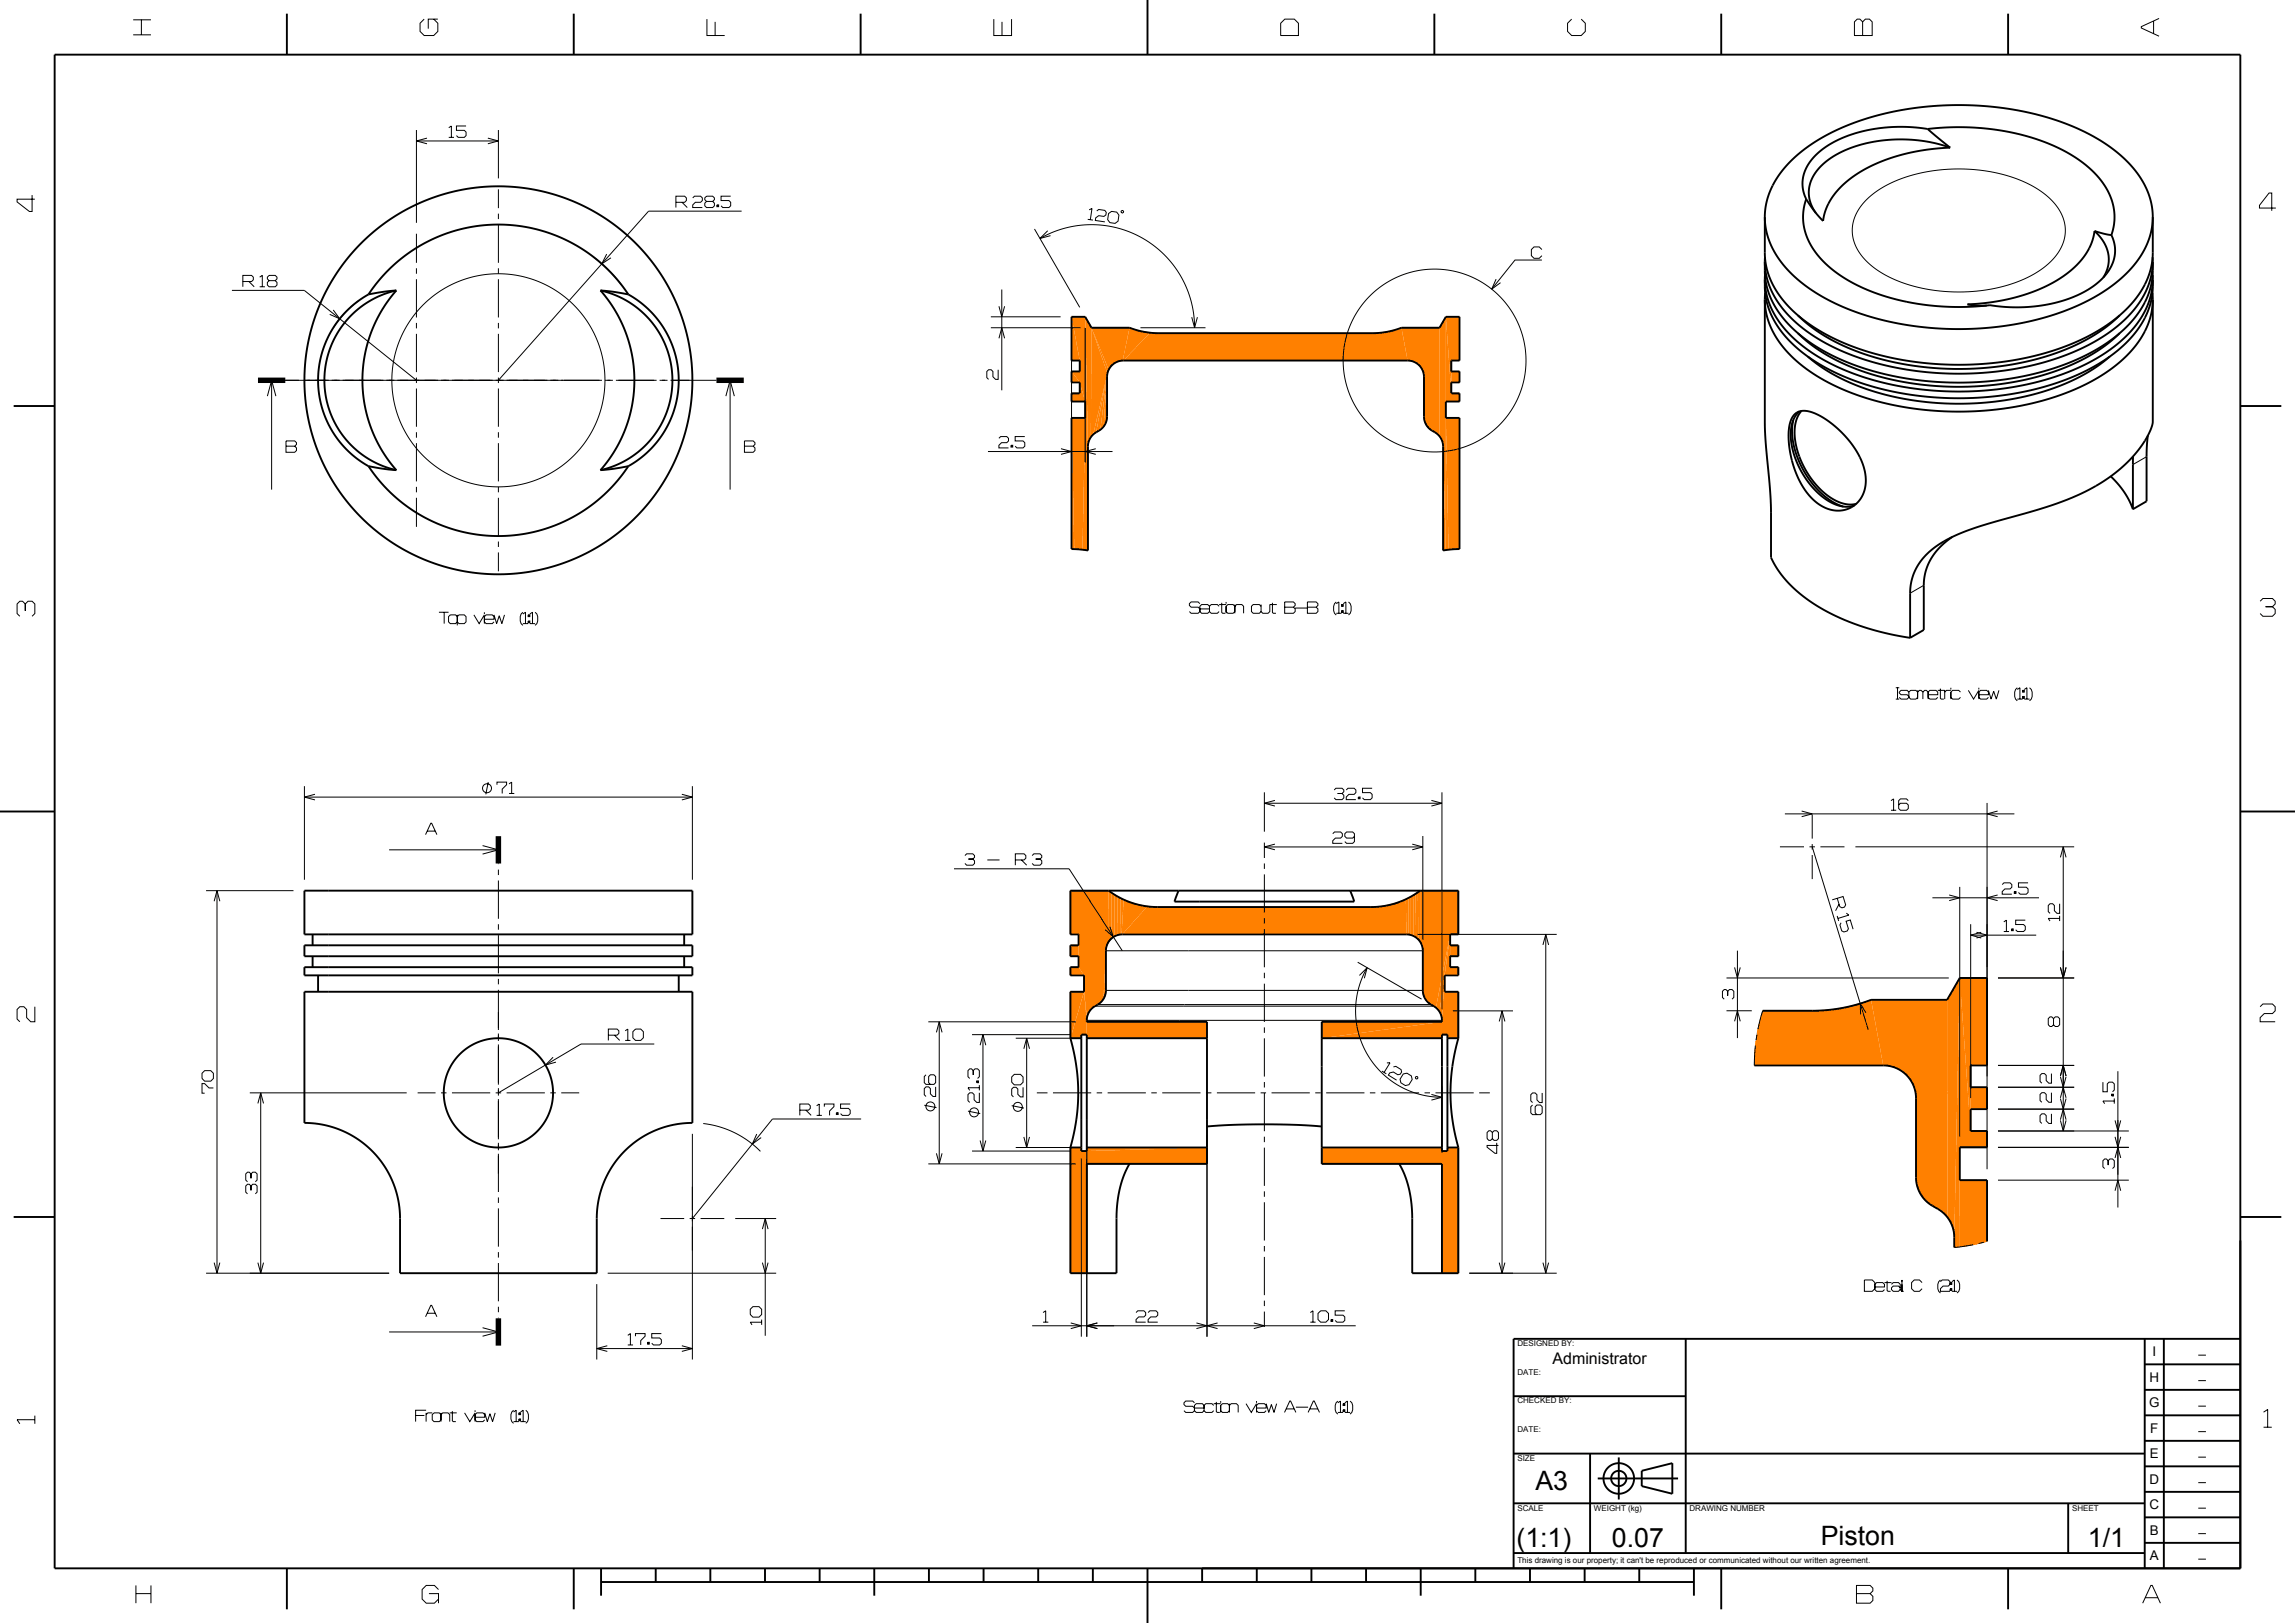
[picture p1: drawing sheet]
<svg xmlns="http://www.w3.org/2000/svg" width="420mm" height="297mm" viewBox="0 0 420 297" stroke-linecap="round" stroke-linejoin="round" font-family="sans-serif">
<defs><g id="words">
<g font-size="4.9">
<text x="281" y="272.7">A3</text>
<text x="277.5" y="283.2">(1:1)</text>
<text x="295" y="283.2">0.07</text>
<text x="333.2" y="282.7">Piston</text>
<text x="382.1" y="283.2">1/1</text>
</g>
<text font-size="2.9" x="284.1" y="249.6">Administrator</text>
<g font-size="2.4">
<text x="393.9" y="248.2">I</text>
<text x="393.3" y="257.5">G</text>
<text x="393.4" y="252.8">H</text>
<text x="393.5" y="262.2">F</text>
<text x="393.4" y="266.8">E</text>
<text x="393.4" y="271.5">D</text>
<text x="393.4" y="276.2">C</text>
<text x="393.4" y="280.8">B</text>
<text x="393.4" y="285.5">A</text>
</g>
<g font-size="1.5">
<text x="277.7" y="246.3">DESIGNED BY:</text>
<text x="277.7" y="251.6">DATE:</text>
<text x="277.7" y="256.8">CHECKED BY:</text>
<text x="277.7" y="262.1">DATE:</text>
<text x="277.7" y="267.3">SIZE</text>
<text x="277.7" y="276.4">SCALE</text>
<text x="291.7" y="276.4">WEIGHT (kg)</text>
<text x="309.2" y="276.4">DRAWING NUMBER</text>
<text x="379.2" y="276.4">SHEET</text>
<text x="277.7" y="286.1">This drawing is our property; it can't be reproduced or communicated without our written agreement.</text>
</g>
</g></defs>
<path d="M241.9 210h22v.6h1v-.6h2v23h-3v-20h-22z" fill="none" stroke="#ff8000" stroke-width=".18"/>
<g fill="#ff8000">
<path d="M263.9 210.6h1v-.6h2v23h-3z" fill-rule="evenodd"/>
<path d="M241.9 210h22v3h-22z" fill-rule="evenodd"/>
</g>
<path d="M195.9 163h7a15 15 0 0 0 9 3h39a15 15 0 0 0 9-3h7v8h-1.5v2h1.5v2h-1.5v2h1.5v1.5h-2.5v3h2.5v8.5h-2v-.7h-1v.7h-22v-3h22a3 3 0 0 0-1.5-2.9l-.5-.3a3 3 0 0 1-1.5-2.6v-7.2a3 3 0 0 0-3-3h-52a3 3 0 0 0-3 3v7.2a2.99 2.99 0 0 1-1.5 2.6l-.5 .3a3 3 0 0 0-1.5 2.9h22v3h-22v-.7h-1v.7h-2v-8.5h2.5v-3h-2.5v-1.5h1.5v-2h-1.5v-2h1.5v-2h-1.5z" fill="none" stroke="#ff8000" stroke-width=".18"/>
<g fill="#ff8000">
<path d="M198.4 181.5l.5 5.2v2.6h-1v.7h-2z" fill-rule="evenodd"/>
<path d="M198.9 187h22v3h-22z" fill-rule="evenodd"/>
<path d="M202.4 173.9v7.5l-.2 1z" fill-rule="evenodd"/>
<path d="M264.4 178.5v3h2.5v8.5h-2v-.7h-1v-2.7z" fill-rule="evenodd"/>
<path d="M265.4 171v6h1.5v1.5h-2.5z" fill-rule="evenodd"/>
<path d="M265.4 173h1.5v2h-1.5z" fill-rule="evenodd"/>
<path d="M259.9 163h7v8h-1.5l-2.6 13.4-.9-.6a3 3 0 0 1-1.5-2.6v-7.5l-.2-.8-.3-.6z" fill-rule="evenodd"/>
<path d="M265.4 171l-1 7.5-.5 8.1-.5-1.5z" fill-rule="evenodd"/>
<path d="M265.4 171l-2 14.1-.6-.7z" fill-rule="evenodd"/>
<path d="M259.5 163.3l.4-.3v9.3l-.3-.4z" fill-rule="evenodd"/>
<path d="M259.1 163.6l.4-.3 .1 8.6-.4-.3z" fill-rule="evenodd"/>
<path d="M258.6 163.8l.5-.2 .1 8-.5-.3z" fill-rule="evenodd"/>
<path d="M258.2 164.1l.4-.3 .1 7.5-.5-.2z" fill-rule="evenodd"/>
<path d="M257.7 164.3l.5-.2v7l-.4-.1z" fill-rule="evenodd"/>
<path d="M257.3 164.6l.4-.3 .1 6.7h-.4z" fill-rule="evenodd"/>
<path d="M210 165.9l1.9 .1h39a15 15 0 0 0 6.4-1.4l.1 6.4h-52z" fill-rule="evenodd"/>
<path d="M205.6 164.6l1.9 .7 2.5 .6-4.6 5.1h-.1z" fill-rule="evenodd"/>
<path d="M205.1 164.3l.5 .3-.3 6.4h-.3z" fill-rule="evenodd"/>
<path d="M204.5 164l.6 .3-.1 6.7-.4 .1z" fill-rule="evenodd"/>
<path d="M204 163.7l.5 .3 .1 7.1-.6 .2z" fill-rule="evenodd"/>
<path d="M203.4 163.4l.6 .3v7.6l-.6 .4z" fill-rule="evenodd"/>
<path d="M202.9 163l.5 .4v8.3l-.4 .5z" fill-rule="evenodd"/>
<path d="M195.9 163h7l.1 9.2-.4 .7-.2 .8-.5 9.1-.6 .8-.9 .5a3 3 0 0 0-1.5 2.1l-.5-4.7v-3l-1-1.5v-6h-1.5z" fill-rule="evenodd"/>
<path d="M202.4 173.9l-.2 8.5-.3 .4z" fill-rule="evenodd"/>
<path d="M198.4 181.5l.5 5.2z" fill-rule="evenodd"/>
<path d="M241.9 190l22-3v-.3v3.3z" fill-rule="evenodd"/>
<path d="M195.9 173h1.5v2h-1.5z" fill-rule="evenodd"/>
<path d="M195.9 177h1.5l1 1.5h-2.5z" fill-rule="evenodd"/>
<path d="M241.9 187h22l-22 3z" fill-rule="evenodd"/>
<path d="M195.9 181.5h2.5l-2.5 8.5z" fill-rule="evenodd"/>
</g>
<path d="M195.9 210h2v.6h1v-.6h22v3h-22v20h-3z" fill="none" stroke="#ff8000" stroke-width=".18"/>
<g fill="#ff8000">
<path d="M195.9 210h2v.6l23-.6v3h-22v20h-3z" fill-rule="evenodd"/>
<path d="M198.9 210h22l-22 .6z" fill-rule="evenodd"/>
</g>
<path d="M196.1 58h2.5l1.2 2h6.9a15.1 15.1 0 0 0 5.4 1h39a15 15 0 0 0 5.4-1h6.9l1.2-2h2.5v8h-1.5v2h1.5v2h-1.5v2h1.5v1.5h-2.5v3h2.5v24l-3 .2v-19a3 3 0 0 0-1.5-2.6l-.5-.3a3 3 0 0 1-1.5-2.6v-7.2a3 3 0 0 0-3-3h-52a3 3 0 0 0-3 3v7.2a3 3 0 0 1-1.5 2.6l-.5 .3a3 3 0 0 0-1.5 2.6v19l-3-.2v-24h2.5v-3h-2.5v-1.5h1.5v-2h-1.5v-2h1.5v-2h-1.5z" fill="none" stroke="#ff8000" stroke-width=".18"/>
<g fill="#ff8000">
<path d="M264.6 58h2.5v8h-1.5v6z" fill-rule="evenodd"/>
<path d="M265.6 68h1.5v2h-1.5z" fill-rule="evenodd"/>
<path d="M264.6 58l1 14h1.5v1.5h-2.5v27.2z" fill-rule="evenodd"/>
<path d="M264.6 58v42.7l-.5-19.2-.2-.8-.4-.8-.1-19.9z" fill-rule="evenodd"/>
<path d="M256.5 60h6.9l.1 19.9-.6-.6-.8-.5a3 3 0 0 1-1.5-2.4v-7.4a3 3 0 0 0-3-3z" fill-rule="evenodd"/>
<path d="M210.4 60.9l40.7 .1a15 15 0 0 0 5.4-1l1.1 6h-52z" fill-rule="evenodd"/>
<path d="M206.7 60l1.6 .5 2.1 .4-4.8 5.1h-.1z" fill-rule="evenodd"/>
<path d="M199.8 60h6.9l-1.2 6a3 3 0 0 0-2.6 1.7z" fill-rule="evenodd"/>
<path d="M202.6 68.8v7.6l-.2 1z" fill-rule="evenodd"/>
<path d="M202.6 68.7l-.2 8.7-.4 .7z" fill-rule="evenodd"/>
<path d="M202.6 68.6l-.6 9.5-.6 .5z" fill-rule="evenodd"/>
<path d="M202.6 68.4l-1.2 10.2-.8 .5z" fill-rule="evenodd"/>
<path d="M202.7 68.3l-2.1 10.8-.5 .4z" fill-rule="evenodd"/>
<path d="M199.8 60l2.9 8.3-2.6 11.2-.5 .5z" fill-rule="evenodd"/>
<path d="M199.8 60l3.1 7.7-.2 .6z" fill-rule="evenodd"/>
<path d="M198.6 58l1.2 2-.2 20-.3 .7-.2 .8z" fill-rule="evenodd"/>
<path d="M198.6 58l.5 23.7v19l-1-.1 .5-24.1z" fill-rule="evenodd"/>
<path d="M196.1 76.5h2.5l-.5 24.1-1.5-.1z" fill-rule="evenodd"/>
<path d="M196.1 58h2.5v15.5l-1-3.5-1.5-2h1.5v-2z" fill-rule="evenodd"/>
<path d="M264.6 76.5h2.5v24l-2 .1z" fill-rule="evenodd"/>
<path d="M197.6 70l1 3.5h-2.5v-1.5h1.5z" fill-rule="evenodd"/>
<path d="M260.6 69v7.4z" fill-rule="evenodd"/>
<path d="M264.1 81.7l.5 19h-.5z" fill-rule="evenodd"/>
<path d="M264.6 76.5l.5 24.1-.5 .1z" fill-rule="evenodd"/>
<path d="M196.1 58l1.5 8h-1.5z" fill-rule="evenodd"/>
<path d="M196.1 68l1.5 2h-1.5z" fill-rule="evenodd"/>
<path d="M196.1 76.5l.5 24h-.5z" fill-rule="evenodd"/>
<path d="M198.6 58l.5 23.7z" fill-rule="evenodd"/>
</g>
<path d="M322.6 185h9a30 30 0 0 0 10.8-2h13.9l2.3-4h5v16h-3v4h3v4h-3v4h3v3h-5v6h5v11.2l-2.9 .7-3.1 .4v-1.9a6 6 0 0 0-3-5.2l-1-.5a6 6 0 0 1-3-5.2v-14.5a6 6 0 0 0-6-6h-23.5a33.3 33.3 0 0 1 1.5-10z" fill="none" stroke="#ff8000" stroke-width=".18"/>
<g fill="#ff8000">
<path d="M358.6 179h5v16h-3v12z" fill-rule="evenodd"/>
<path d="M360.6 199h3v4h-3z" fill-rule="evenodd"/>
<path d="M358.6 179l2 28h3v3h-5l.1 18.2-1.1 .1z" fill-rule="evenodd"/>
<path d="M358.6 179l-1 47.4a6 6 0 0 0-1.2-3.7l-.1-39.7z" fill-rule="evenodd"/>
<path d="M342.4 183h13.9l.1 39.7-1.2-1.1-1.6-.9a6 6 0 0 1-2.9-4.9l-.1-14.8a6 6 0 0 0-6-6z" fill-rule="evenodd"/>
<path d="M322.6 185h9a30 30 0 0 0 10.8-2l2.2 12h-23.5a33.3 33.3 0 0 1 1.5-10z" fill-rule="evenodd"/>
<path d="M358.6 216h5v11.2l-1.9 .5-3 .5z" fill-rule="evenodd"/>
<path d="M350.6 201l.1 14.8z" fill-rule="evenodd"/>
</g>
<g fill="none" stroke="#000" stroke-width=".18">
<path d="M24.4 6.4h3.2M24.4 3.6h3.2M25.9 3.6v2.8M77.6 3.5l-.7 .8v1.5l.7 .7h1.8l.7-.7v-1.5l-.7-.8M80.1 3.5h-1.7v1.7M129.4 3.5v3h3.2M130.9 4v2.5M181.9 3.5v3h3.2v-3M183.4 4v2.5M234.4 4.3l.7-.8h1.8l.7 .8v2.2h-3.2zM287.6 3.5l-.7 .8v1.5l.7 .7h1.8l.7-.7v-1.5l-.7-.8M340.9 4l.5-.5h.7l.5 .5v2.5h-3.2v-2.5l.5-.5h.5l.5 .5v2.5"/>
<path d="M394.1 3.9v2.2M395.1 3.4l-3.2 1.5v.2l3.2 1.5M5.9 35.7v3h-.5l-2.3-1.8v-.5h3.3M76.2 23.8v17M76.2 25.8h15M78.1 25.3l-1.9 .5 1.9 .5M82.1 23.4l.5-.3v2M82.1 25.1h1M85.3 23.1h-1.8v.8h1.5l.3 .3v.6l-.3 .3h-1.1l-.4-.3M89.3 25.3l1.9 .5-1.9 .5M91.2 23.8v8.8M91.2 34.6v3.5"/>
<path d="M91.2 39.1v1M123.7 37h1.6l.3-.3v-.5l-.3-.3h-1.6v2.1M124.8 37l1 1M126.8 36.2l.3-.3h1.1l.3 .3v.5l-.3 .3h-.9l-.5 .5v.5h1.7M129 36.2l.3-.3h1.1l.3 .3v.3l-.3 .4h-1.1l-.3-.4zM129.3 36.9l-.3 .3v.5l.3 .3h1.1l.3-.3v-.5l-.3-.3M131.2 37.5h.3v.3h-.3zM131.3 37.5v.3M133.7 35.9h-1.7v.8h1.4l.3 .3v.7l-.3 .3h-1.1l-.3-.3M135.7 38.6h-17l-27.5 31M199.3 38.4l.5-.3-.3 2.1M200.7 38.6l.4-.3 1.1 .2 .3 .4-.1 .4-.4 .3-.9-.1-.6 .4v.4l1.7 .3"/>
<path d="M202.9 39.1l.5-.4 1 .1 .4 .6-.2 1.1-.5 .4-1-.2-.4-.5zM205.2 38.6l.3-.1 .1 .4-.3 .1zM341.5 36.6l1.9-1.5 2.4-1.5 3.1-1.2 2.7-.8 2.9-.4 3.2-.3 3.5 .1 3.1 .4 2.8 .7 3 1 2.6 1.4 2.2 1.6 1.6 1.8 1 1.7 .4 1.8v2l-.4 1.3-.6 1.2-.9 1.2-1 1-2.6 1.9-3.5 1.7-4 1.1-3.9 .5-4.2 .1-4.4-.5-4.1-1.1-3.4-1.5-2.5-1.8-1.1-1-1-1.3-.7-1.2-.4-1.3-.2-1v-1.4l.3-1.2 .5-1.2 .7-1.1zM416.5 38.1h-3v-.5l1.8-2.3h.4v3.3M42.4 53.1h13.3l20.5 16.5M44.4 51.5h1.6l.4-.3v-.5l-.4-.3h-1.6v2.1M45.6 51.5l.9 1M47.5 50.7l.5-.3v2.1M47.5 52.5h1M49.2 50.4h1.2l.3 .3v.3l-.3 .4h-1.2l-.3-.4v-.3zM49.2 51.4l-.3 .3v.5l.3 .3h1.2l.3-.3v-.5l-.3-.3M61 56.7l1.2 1.6-1.9-.8"/>
<path d="M65.7 55l-2.6 2.3-2.1 2.7M76.2 42.8v5.3M76.2 49.1v1M76.2 51.1v7M76.2 59.1v1M91.2 41.1v7M91.2 49.1v1M91.2 51.1v7M91.2 59.1v1M108.6 47l2.9 2.6 2.3 2.6M111 46.5l-.9 1.8 1.7-1.1M181.3 60h16.5"/>
<path d="M181.3 58h12.8M182.8 56l.5 2 .6-2M183.3 53v18.4M189.3 41.9l8.3 14.3M190.3 43.6l2.3-1.1 2.3-.8 2.5-.4 2.5-.2 2.5 .2 2.2 .4 2.4 .8 2.2 1.1 1.9 1.3 1.9 1.6 1.6 1.9 1.4 2 1.1 2.3 .9 2.3 .5 2.5 .1 2.5M191.7 42.2l-1.4 1.4 2-.5M196.1 60v24.6M198.6 60v24.6M199.1 40.1l.9 .2M208.7 60h11.9M218.1 58l.5 2 .5-2M273.8 51.1l-.8 1.8 1.6-1.2"/>
<path d="M282.2 45.7l-.5-.5h-1l-.4 .5v1.1l.4 .5h1l.5-.5M282.2 47.6h-4.9l-4.3 5.3M48.9 72.5l.8-2.9 .8 2.9M49.4 69.6h60.8M49.7 69.6v20M76.2 61.1v7M76.2 69.1v1M76.2 71.1v7M76.2 79.1v1M91.2 61.1v7M91.2 69.1v1M91.2 71.1v7"/>
<path d="M91.2 79.1v1M110.7 69.6h1.5M112.7 69.6h7.5M120.7 69.6h1.5M122.7 69.6h8.4M132.8 72.5l.8-2.9 .8 2.9M133.6 69.6v20M182.7 67.7v1.7h-.5l-.5-.5v-.9l-.3-.3h-.5l-.3 .3v1.1l.3 .3M182.8 61.9l.5-1.9 .6 1.9M187.5 79.9h-1.7v.8h1.4l.3 .3v.7l-.3 .3h-1.1l-.3-.3M52.3 81.6h1.6l.4-.3v-.3l-.4-.3h-1.6v2.1h1.6l.4-.4v-.4l-.4-.4M76.2 81.1v7"/>
<path d="M76.2 89.1v1M76.2 91.1v5.3M91.2 81.1v7M91.2 89.1v1M91.2 91.1v7M91.2 99.1v1M136.2 81.6h1.6l.4-.3v-.3l-.4-.3h-1.6v2.1h1.6l.4-.4v-.4l-.4-.4M180.8 82.6h22.8M182.8 80.2l.3-.3h1.1l.4 .3v.5l-.4 .3h-.9l-.5 .5v.5h1.8M185 81.5h.3v.3h-.3zM185.2 81.5v.3M194.2 82.1l1.9 .5-1.9 .5"/>
<path d="M200.5 82.1l-1.9 .5 1.9 .5M392.8 83.6l-2.5 1.4M3.6 112.8l-.5-.5v-1.8l.5-.5h.5l.5 .5v1.3v-1.3l.5-.5h.8l.5 .5v1.8l-.5 .5M80.3 112h1.8M81.3 112v2.1M82.4 112.5h1l.3 .3v1l-.3 .3h-1l-.3-.3v-1zM83.7 112.8l.3-.3h1l.3 .3v1l-.3 .3h-1l-.3-.3M83.7 112.5v1.9M86.7 112.5l1 1.6 .9-1.6M88.6 113.3h1.8v-.5l-.3-.3h-1.1l-.4 .3v1l.4 .3h1.1l.3-.3M88.6 112v.4M88.6 112.8v1.3"/>
<path d="M90.4 112.5l.5 1.6 .5-1.4 .4 1.4 .5-1.6M91.2 101.1v3.4M95.7 112a1.63 1.63 0 0 0 0 2.4M95.7 112.4l.5-.4v2.1M95.7 114.1h.9M96.6 113.6h.4v.4h-.4zM96.6 112.5h.4v.3h-.4zM96.8 112.5v.3M96.8 113.6v.4M97 114.1h.9M97 112.4l.4-.4v2.1M97.9 112a1.63 1.63 0 0 1 0 2.4"/>
<path d="M219.6 110.5l-.3-.3h-1.3l-.3 .3v.3l.3 .3h1.3l.3 .3v.5l-.3 .3h-1.3l-.3-.3M219.6 111.4h1.7v-.5l-.3-.3h-1.1l-.3 .3v1l.3 .3h1.1l.3-.3M223.1 110.9l-.3-.3h-1.1l-.4 .3v1l.4 .3h1.1l.3-.3M223.1 110.6h1.3M223.6 110.3v1.8l.1 .1h.5M224.4 110.9l.3-.3h1l.3 .3v1l-.3 .3h-1l-.3-.3zM224.4 110.2v.3M224.4 110.9v1.3M226 110.9l.3-.3h1l.3 .3v1.3M226 110.6v1.6M230.8 110.9l-.3-.3h-1.2l-.3 .3v1l.3 .3h1.2l.3-.3M230.8 110.6v1.3l.3 .3h1l.3-.3v-1.3h1.3"/>
<path d="M232.9 110.3v1.8l.1 .1h.5M235.1 111.1h1.6l.3-.3v-.3l-.3-.3h-1.6v2h1.6l.3-.3v-.5l-.3-.3M237 111.3h2.3M239.3 111.1h1.6l.3-.3v-.3l-.3-.3h-1.6v2h1.6l.3-.3v-.5l-.3-.3M244.5 110.2a1.62 1.62 0 0 0 0 2.4M244.5 110.5l.5-.3v2M244.5 112.2h1M245.5 111.7h.3v.4h-.3zM245.5 110.6h.3v.3h-.3zM245.7 110.6v.3M245.7 111.7v.4M245.8 112.2h1"/>
<path d="M245.8 110.5l.5-.3v2M246.8 110.2a1.62 1.62 0 0 1 0 2.4M352.1 107.1l-2.5 1.5M413.6 110l.5-.5h1.8l.5 .5v.5l-.5 .5h-1.3h1.3l.5 .5v.8l-.5 .5h-1.8l-.5-.5M346.9 125.9h.7M346.9 127.9h.7M347.3 125.9v2M349.3 126.7l-.3-.4h-1.1l-.3 .4 .3 .4h1.1l.3 .4-.3 .4h-1.1l-.3-.3M349.3 126.7l.4-.4h.9l.3 .4v.9l-.3 .3h-.9l-.4-.3zM350.9 126.7l.4-.4h.3l.3 .4v1.2M350.9 126.3v1.6M351.9 126.7l.3-.4h.3l.4 .4v1.2"/>
<path d="M352.9 127.1h1.7v-.4l-.3-.4h-1.1l-.3 .4v.9l.3 .3h1.1l.3-.3M354.6 126.3h1.3v1.6M355.1 126v1.8l.2 .1h.4M357 126.3h-.8l-.3 .4M357 125.9v.3M357 126.7v1.2M358.8 126.7l-.3-.4h-1.2l-.3 .4v.9l.3 .3h1.2l.3-.3M360.2 126.3l1 1.6 .9-1.6M362.1 127.1h1.8v-.4l-.3-.4h-1.1l-.4 .4v.9l.4 .3h1.1l.3-.3M362.1 125.9v.3M362.1 126.7v1.2M363.9 126.3l.5 1.6 .5-1.4 .4 1.4 .5-1.6"/>
<path d="M369.2 125.9a1.62 1.62 0 0 0 0 2.4M369.2 127.9h.9M369.2 126.2l.5-.3v2M370.1 127.5h.4v.3h-.4zM370.1 126.3h.4v.4h-.4zM370.3 126.3v.4M370.3 127.5v.3M370.5 127.9h.9M370.5 126.2l.4-.3v2M371.4 125.9a1.62 1.62 0 0 1 0 2.4M55.7 143.9v17.1M55.7 145.9h71"/>
<path d="M57.6 145.3l-1.9 .6 1.9 .5M71.2 155.5h20M77.9 152.7l.9-2h.2l1 2M78.2 152.1h1.4M88.3 154.7l2.9 .8-2.9 .8M89.4 143.1l-.5 2.3M90.9 143.6v-.5h1.8v.5l-.8 .8v.8M91.2 158v.1M91.2 159.1v1M93.2 143.4l.4-.3v2.1M93.2 145.2h.9M124.8 145.3l1.9 .6-1.9 .5"/>
<path d="M126.7 143.9v17.1M174.6 159h21.1l9.7 15M176.6 156.6l.3-.4h1.1l.3 .4v.3l-.3 .3h-.8h.8l.3 .3v.5l-.3 .3h-1.1l-.3-.3M180.7 157.4h2.2M185.8 157.4h1.6l.3-.4v-.4l-.3-.4h-1.6v2.1M186.9 157.4l1 .9M188.9 156.6l.3-.4h1.1l.4 .4v.3l-.4 .3h-.8h.8l.4 .3v.5l-.4 .3h-1.1l-.3-.3M231.4 145v7.2M231.4 154.2v2.8M231.4 158v1M231.4 155h29M231.4 147h32.5"/>
<path d="M233.3 154.5l-1.9 .5 1.9 .5M233.3 146.5l-1.9 .5 1.9 .5M243.9 152.6l.3-.4h1.1l.4 .4v.4l-.4 .4h-.9l-.5 .4v.5h1.8M244.2 144.6l.3-.4h1.1l.3 .4v.3l-.3 .3h-.8h.8l.3 .3v.5l-.3 .3h-1.1l-.3-.3M246.4 144.6l.3-.4h1.1l.3 .4v.4l-.3 .4h-.9l-.5 .4v.5h1.7M247.9 153l-.3 .4h-1.2l-.3-.4v-.4l.3-.4h1.2l.3 .4v1.4l-.3 .3h-1.2l-.3-.3M248.6 145.8h.3v.4h-.3zM248.7 145.8v.4M251.1 144.2h-1.7v.8h1.4l.3 .4v.6l-.3 .3h-1.1l-.3-.3M258.5 154.5l1.9 .5-1.9 .5M260.4 153v19M262 146.5l1.9 .5-1.9 .5"/>
<path d="M263.9 145v39.7M325.7 155h4.4M326.6 148.9h42M329.7 148.4l1.9 .5-1.9 .6M331.1 155h1M331.6 149.1v4.4M331.6 154.5v1M331.6 156.5v4.4M331.6 155l10.3 33.4M333.1 155h4.5M339.6 155h40M346.1 146.5l.4-.3v2.1"/>
<path d="M346.1 148.3h.9M349.2 146.5l-.3-.3h-1.1l-.3 .3v1.5l.3 .3h1.1l.3-.3v-.7l-.3-.3h-1.1l-.3 .3M363.6 146.9v67.1M365.6 148.4l-2 .5 2 .6M377.1 156.9l.5-1.9 .5 1.9M377.6 155v52M37.7 163h16M39.2 164.9l.5-1.9 .5 1.9M39.7 163v70M91.2 161.1v7M91.2 169.1v1M91.2 171.1v7"/>
<path d="M91.2 179.1v1M202.4 174h58M203.1 169.6l.7 1.9-1.5-1.4M203.8 171.5a3 3 0 0 0-1.2 1.5M231.4 160v7M231.4 168v1M231.4 170v7M231.4 178v1M248.5 176.1l11.7 6.7M248.8 178.5l1.4-1.4-.5 1.9M250.2 177.1l-.9 1.8-.6 1.9-.5 2.2-.1 2 .1 2 .4 2.2 .7 1.9 .9 1.7 1.2 1.9 1.4 1.5 1.7 1.5 1.6 1.1 1.8 .8 1.9 .7 2 .4 2.1 .1M259.4 171h25.5"/>
<path d="M282.4 172.9l.5-1.9 .5 1.9M282.9 171v62M316 179h40.6M317.4 177l.6 2 .5-2M318 174v16M336.2 167.6l.3 .9M336.2 164.4l.5 1.5 .4 .2 .5-.1 .2-.4-.5-1.5-2 .6M336.6 165.5l-.7 1.2M336.9 168.9l-.2 .4 .3 1 .4 .2 .7-.1 .2-.4-.5-1.4 .8-.3 .5 1.7M337.9 167.1l.4 .4-1.9 .6M353.6 164.3h19.6M356.7 163.8l1.9 .5-1.9 .5"/>
<path d="M358.6 162.3v45.7M360.6 169.1v31.9M360.6 171.1h12M361.7 170.6l1.9 .5-1.9 .5M362.6 170.6l-2 .5 2 .5M365.6 163.8l-2 .5 2 .5M365.6 179h14M366.4 161.9l.3-.3h1.2l.3 .3v.5l-.3 .3h-1l-.5 .5v.4h1.8M366.7 168.7l.5-.3v2.1M366.7 170.5h1M368.1 170h.3v.3h-.3zM368.3 170v.3"/>
<path d="M368.6 163.2h.3v.3h-.3zM368.8 163.2v.3M370.6 168.4h-1.7v.8h1.4l.3 .3v.6l-.3 .4h-1.1l-.3-.4M371.2 161.6h-1.8v.8h1.4l.4 .3v.6l-.4 .3h-1.1l-.3-.3M376.9 165.4v1.7h-.5l-.4-.4v-1l-.4-.3h-.4l-.4 .3v1.1l.4 .3M376.9 168.1h-2.1l.4 .4M376.9 167.6v.9M377.1 177l.5 2 .5-2M6.4 184.2v2.8h-.8l-.7-.8v-1.5l-.5-.5h-.8l-.5 .5v1.8l.5 .5M37 196.4l.5-.5h1.1l.5 .5v1l-.5 .4h-1.1l-.5-.4zM39.1 199.1h-.8l-.8-.8h-.5v1.7h.5M45.7 200h28.7"/>
<path d="M47.7 200v33M76.4 200h3.3M80.7 200h1M82.7 200h7M90.7 200h1M91.2 181.1v7.4M91.2 189.1v1.4M91.2 191.1v7.4M91.2 199.1v1.4M92.7 200h7M100.7 200h1M101.2 193.5l-1.4 1.4 1.9-.5"/>
<path d="M102.7 200h3.3M111.3 189.4h1.6l.4-.3v-.5l-.4-.3h-1.6v2.1M112.5 189.4l.9 1M114.4 188.6l.5-.3v2.1M114.4 190.4h1M115.8 188.8l.5-.5h1l.4 .5v1.1l-.4 .5h-1l-.5-.5zM119.7 191.1h-13.4l-15.1 8.9M169.5 196.7l-.4 .3v1.1l.4 .3h1.4l.3-.3v-1.1l-.3-.3h-.6l-.3 .3v1.1l.3 .3M169.9 187h27M171.2 198.9v1.7h-.5l-.4-.4v-1l-.3-.3h-.5l-.4 .3v1.1l.4 .3M171.4 188.9l.5-1.9 .5 1.9M171.9 187v26"/>
<path d="M177.5 197.4l-.4-.4v-1.1l.4-.3h.3l.3 .3v.8v-.8l.3-.3h.5l.3 .3v1.1l-.3 .4M177.9 189.3h18M178.7 197.8h.4v.3h-.4zM178.7 198h.4M179.2 200v1.7h-.5l-.4-.4v-1l-.4-.3h-.4l-.4 .3v1.1l.4 .3M179.2 199.1h-2.1l.4 .4M179.2 198.6v.9M179.4 191.3l.5-2 .5 2M179.9 189.3v21.3M185.1 197.1l.5-.5h1.1l.5 .5v.9l-.5 .5h-1.1l-.5-.5zM185.9 190h11M187.2 199v1.7h-.5l-.4-.4v-1l-.4-.3h-.4l-.4 .3v1.1l.4 .3"/>
<path d="M187.4 191.9l.5-1.9 .5 1.9M187.9 190v20M189.8 200h1.9M192.7 200h7M198.9 186.7h65M200.4 184.1h62M200.7 200h1M200.9 183.8h61M202.4 181.2h58M202.7 200h7M210.7 200h1M212.7 200h7"/>
<path d="M220.7 200h1M222.7 200h7M230.7 200h1M231.4 180v7M231.4 188v1M231.4 190v7M231.4 198v1M232.7 200h7M240.7 200h1M242.7 200h7M250.7 200h1M252.7 200h7"/>
<path d="M252.9 196l.8 .5M253.8 194.5h.6l-1.1 1.8M255 195.2l.4-.1 1 .6 .1 .5-.2 .4-.5 .1-.8-.5-.7 .1-.2 .4 1.5 1M256.8 196.5l.7-.1 .8 .5 .1 .6-.5 1-.7 .2-.8-.6-.2-.6zM259.1 197l.3 .1v.3h-.3zM260.7 200h1M262.7 200h7M263.9 198.8v12.2M265.9 185h11M270.7 200h1.9M274.4 186.9l.5-1.9 .5 1.9M274.9 185v48"/>
<path d="M315.5 182.8l-.3-.3v-1.1l.3-.3h.4l.3 .3v.8v-.8l.3-.3h.5l.3 .3v1.1l-.3 .3M316 185h4.6M317.4 186.9l.6-1.9 .5 1.9M321.3 191.3l-.2 3.7M321.5 189.3l-.1 1M322.6 185l-.9 3.4M341.5 185.3l-1.1-1.7 .1 2M365.6 195h14M365.6 199h14M375.2 186.1h.3l.3 .3v1.1l-.3 .3h-.3l-.4-.3v-1.1zM375.4 196.5v1.7h-.5l-.4-.5v-.9l-.4-.3h-.4l-.4 .3v1.1l.4 .3M375.4 200v1.7h-.5l-.4-.5v-.9l-.4-.3h-.4l-.4 .3v1.1l.4 .3"/>
<path d="M375.8 186.4l.3-.3h.5l.3 .3v1.1l-.3 .3h-.5l-.3-.3M377.1 196.9l.5-1.9 .5 1.9M377.1 197l.5 2 .5-2M384.8 198v1.8h.8v-1.5l.4-.3h.6l.3 .3v1.2l-.3 .3M387.6 196v25M413.6 184.2l.5-.5h1.8l.5 .5v.8l-.5 .5h-1.5l-.8 .7v.8h2.8M45.3 218.5l-.3-.3v-1.2l.3-.3h.3l.3 .3v.8v-.8l.4-.3h.4l.3 .3v1.2l-.3 .3M45.3 216.3l-.3-.4v-1.1l.3-.3h.3l.3 .3v.8v-.8l.4-.3h.4l.3 .3v1.1l-.3 .4M47.2 201.9l.5-1.9 .5 1.9M91.2 201.1v7.4M91.2 209.1v1.4M91.2 211.1v7"/>
<path d="M91.2 219.1v1M126.7 207.5v41.3M128.7 205.6l3 .6 2.8 1.1 2.6 1.6 2.1 1.8M138.5 207.5l-.8 1.9 1.6-1.2M146.4 203.2h1.6l.3-.4v-.5l-.3-.3h-1.6v2.1M147.5 203.2l.9 .9M149.5 202.3l.4-.3v2.1M149.5 204.1h.9M150.9 202.5v-.5h1.7v.5l-.8 .8v.8M153.1 203.6h.3v.4h-.3zM153.2 203.6v.4M155.6 202h-1.8v.8h1.5l.3 .4v.6l-.3 .3h-1.1l-.4-.3"/>
<path d="M157.6 204.8h-16.2l-14.7 18.2M169.1 202.2l2.3 .5M169.9 213h27M171.4 211.1l.5 1.9 .5-1.9M177.1 203.3l2.3 .5M177.9 210.6h18M179.4 208.7l.5 1.9 .5-1.9M185.1 202.3l2.3 .5M185.9 210h11M187.4 208.1l.5 1.9 .5-1.9M197.9 212v32.6M198.9 206.8v37.8"/>
<path d="M220.9 206.8v37.8M231.4 200v7M231.4 208v1M231.4 210v7M231.4 218v1M262 200.3l1.9 .5-1.9 .5M272.5 206.9h.3l.3 .3v1.2l-.3 .3h-.3l-.3-.3v-1.2zM273.1 207.2l.3-.3h.5l.3 .3v1.2l-.3 .3h-.5l-.3-.3M273.9 209.1v2h-.3l-1.4-1.2v-.3h2M280.5 202.2l-.4 .3v1.2l.4 .3h1.4l.3-.3v-1.2l-.3-.3h-.6l-.4 .3v1.2l.4 .3M282.2 200v1.8h-.5l-.4-.5v-1l-.4-.3h-.4l-.4 .3v1.1l.4 .4M365.6 203h14"/>
<path d="M365.6 207h24M365.6 210h24M365.6 216h24M375.4 203.8v1.8h-.5l-.4-.5v-1l-.4-.3h-.4l-.4 .3v1.2l.4 .3M377.1 200.9l.5-1.9 .5 1.9M377.1 201l.5 2 .5-2M377.1 204.9l.5-1.9 .5 1.9M377.1 205l.5 2 .5-2M385.2 213.8l-.4-.3v-1.1l.4-.3h.3l.3 .3v.8v-.8l.3-.3h.5l.3 .3v1.1l-.3 .3M386.5 200.2h.3v.4h-.3zM386.5 200.4h.3M386.9 201.5h-2.1l.4 .5"/>
<path d="M386.9 201v1M387.1 205l.5 2 .5-2M387.1 211.9l.5-1.9 .5 1.9M387.1 208l.5 2 .5-2M387.1 217.9l.5-1.9 .5 1.9M37.7 233h33.5M39.2 231.1l.5 1.9 .5-1.9M47.2 231.1l.5 1.9 .5-1.9M91.2 221.1v7M91.2 229.1v1M91.2 231.1v7M91.2 239.1v1"/>
<path d="M109.2 235v13.8M111.2 233h30.8M120.9 223h4.3M126.2 223h1M128.2 223h4.3M134.5 223h7.5M137.3 239.6l.5-.5h1.1l.5 .5v.9l-.5 .5h-1.1l-.5-.5zM139.5 231.1l.5 1.9 .6-1.9M139.5 224.9l.5-1.9 .6 1.9M140 223v21.4M231.4 220v7M231.4 228v1"/>
<path d="M231.4 230v7M231.4 238v1M241.7 239.9h.9l.5 .5v1.1l-.5 .4h-.9l-.5-.4v-1.1zM246.1 239.9h-1.8v.8h1.5l.3 .3v.6l-.3 .3h-1.1l-.4-.3M268.9 233h16M274.4 231.1l.5 1.9 .5-1.9M282.4 231.1l.5 1.9 .5-1.9M341.2 234.2h1.4l.5 .5v1.1l-.5 .5h-1.4zM343.1 235.5h1.8v-.5l-.3-.3h-1.2l-.3 .3v1l.3 .3h1.2l.3-.3M344.9 234.7h1.3M345.4 234.4v1.7l.1 .2h.5M346.2 235l.3-.3h.9l.4 .3v1l.3 .3v-1.3"/>
<path d="M347.8 235.7l-.4-.4h-.9l-.3 .4v.3l.3 .3h.9l.4-.3M348.1 234.5v-.3v2.1h.3M351.8 234.7l-.5-.5h-1l-.5 .5v1.1l.5 .5h1l.5-.5M355.1 234.2a1.62 1.62 0 0 0 0 2.4M355.1 234.5l.3-.3h1.2l.3 .3v.5l-.3 .3h-1l-.5 .5v.5h1.8M356.9 235.8h.3v.3h-.3zM356.9 234.7h.3v.3h-.3zM357 234.7v.3M357 235.8v.3M357.2 234.5l.5-.3v2.1M357.2 236.3h1M358.2 234.2a1.62 1.62 0 0 1 0 2.4"/>
<path d="M361.1 227.8l-3.5 .5M363.1 227.3l-1 .3M363.6 227.2h.1M6.4 259.8h-3.3l.5 .8M6.4 259.1v1.5M71.2 243.7h20M76.1 259h1.6M77.9 241l.9-2.1h.2l1 2.1M78 258.1h-1.9v2M78 258.5v1.6M78.2 240.3h1.4M79.1 258.5h-.8l-.3 .4"/>
<path d="M79.4 258.5h1l.3 .4v.9l-.3 .3h-1l-.3-.3v-.9zM80.7 258.9l.3-.4h1l.3 .4v1.2M80.7 258.5v1.6M82.3 258.5h1.3M82.8 258.2v1.8l.1 .1h.5M85 258.5l1 1.6 .9-1.6M86.9 259.3h1.8v-.4l-.3-.4h-1.1l-.4 .4v.9l.4 .3h1.1l.3-.3M86.9 258.1v.3M86.9 258.9v1.2M88.3 243l2.9 .7-2.9 .8M88.7 258.5l.5 1.6 .5-1.4 .4 1.4 .5-1.6M91.2 241.1v.1"/>
<path d="M94 258.1a1.62 1.62 0 0 0 0 2.4M94 258.4l.5-.3v2M94.9 259.7h.4v.3h-.4zM94.9 258.5h.4v.4h-.4zM95.1 258.5v.4M95.1 259.7v.3M95.3 258.4l.4-.3v2M96.2 258.1a1.62 1.62 0 0 1 0 2.4M109.2 246.8h17.5M111.1 246.3l-1.9 .5 1.9 .5M114.9 244.4l.5-.4v2.1M114.9 246.1h.9"/>
<path d="M116.3 244.5v-.5h1.8v.5l-.8 .8v.8M118.5 245.6h.3v.4h-.3zM118.7 245.6v.4M121 244h-1.7v.8h1.4l.3 .4v.6l-.3 .3h-1.1l-.3-.3M124.8 246.3l1.9 .5-1.9 .5M139.4 242h-2.1l.3 .4M139.4 241.5v.9M188.9 242.6h59.2M190.9 241.9h1M190.9 240.2l.5-.3v2M196 242.1l1.9 .5-1.9 .5M200.8 242.1l-1.9 .5 1.9 .5"/>
<path d="M207.9 240.2l.3-.3h1.1l.4 .3v.5l-.4 .3h-.9l-.5 .5v.4h1.8M210.1 240.2l.3-.3h1.2l.3 .3v.5l-.3 .3h-1l-.5 .5v.4h1.8M218.6 256.7l-.3-.3h-1.3l-.3 .3v.3l.3 .3h1.3l.3 .4v.4l-.3 .4h-1.3l-.3-.4M218.6 257.7h1.8v-.5l-.4-.3h-1.1l-.3 .3v.9l.3 .4h1.1l.4-.4M219 242.1l1.9 .5-1.9 .5M222.1 257.2l-.3-.3h-1.1l-.3 .3v.9l.3 .4h1.1l.3-.4M222.1 256.9h1.3M222.6 256.5v1.8l.2 .2h.4M222.8 242.1l-1.9 .5 1.9 .5M223.4 256.4v.3M223.4 257.2v1.3M223.7 256.9h1l.3 .3v.9l-.3 .4h-1l-.3-.4v-.9z"/>
<path d="M225 257.2l.3-.3h1l.3 .3v1.3M225 256.9v1.6M228 256.9l1 1.6 1-1.6M229.5 242.1l1.9 .5-1.9 .5M230 257.7h1.7v-.5l-.3-.3h-1.1l-.3 .3v.9l.3 .4h1.1l.3-.4M230 256.4v.3M230 257.2v1.3M231.4 240v2.8M231.7 256.9l.5 1.6 .5-1.5 .5 1.5 .4-1.6M235.1 258.5l.9-2.1h.2l1 2.1M235.4 257.8h1.4M237.2 257.5h2.2"/>
<path d="M239.4 258.5l1-2.1h.1l1 2.1M239.7 257.8h1.5M239.8 240.2l.5-.3v2M239.8 241.9h1M243.6 241.5h.3v.3h-.3zM243.7 241.5v.3M244.8 256.4a1.62 1.62 0 0 0 0 2.4M244.8 256.7l.5-.3v2.1M244.8 258.5h1M245.8 258h.3v.3h-.3zM245.8 256.9h.3v.3h-.3zM246 256.9v.3"/>
<path d="M246 258v.3M246.1 258.5h1M246.1 256.7l.5-.3v2.1M247.1 256.4a1.62 1.62 0 0 1 0 2.4M402.3 257.3h1.4M402.3 252.6h1.4M402.3 248h1.4M414.2 258.4l.8-.5v3.3M94 260.1h.9M95.3 260.1h.9M402.3 276h1.4M402.3 271.3h1.4"/>
<path d="M402.3 266.7h1.4M402.3 262h1.4M414.2 261.2h1.5M24.9 291.6h2.7M24.9 290.1v3.3M27.6 290.1v3.3M78.5 291.6h1.7v1.8M80.2 290.9l-.7-.8h-1.5l-.7 .8v1.7l.7 .8h1.5l.7-.8M339.7 291.6h2.6l.4-.5v-.5l-.4-.5h-2.6v3.3h2.6l.4-.5v-.8l-.4-.5M392.1 293.4l1.5-3.3h.3l1.5 3.3M392.6 292.4h2.3M402.3 285.3h1.4"/>
<path d="M402.3 280.6h1.4"/>
<circle cx="91.2" cy="69.6" r="19.5"/>
<circle cx="262.5" cy="66" r="16.7"/>
<circle cx="89.1" cy="144.2" r=".82"/>
<circle cx="170.3" cy="202.5" r=".82"/>
<circle cx="178.3" cy="203.6" r=".82"/>
<circle cx="186.3" cy="202.5" r=".82"/>
</g>
<g fill="none" stroke="#000" stroke-width=".35">
<path d="M10 10h400v277h-400zM52.5 2.5v7.5M105 2.5v7.5M157.5 2.5v7.5M210 0v10M262.5 2.5v7.5M315 2.5v7.5M367.5 2.5v7.5M330.5 36.4l-.4 2-.1 1.9 .3 1.9 .7 1.8 1 1.8 1.5 1.8 1.7 1.6 2.2 1.6 2.5 1.4 2.6 1.1 2.7 1 3 .8 2.9 .5 3.5 .4 3.7 .2 3.5-.1a20 20 0 0 1 5.8 .1l4.5-.1 4.1-.7 3.8-1.3 3.1-1.7 2.1-2 .9-1.1 .6-1.4 .3-1.3 .1-1.1-.2-1.2-.5-1.3M352.8 23.6l3.2-.3h3.5l3.5 .2 3.9 .5 3.2 .7 3.3 1 2.5 1 2.8 1.4 2.3 1.6 1.9 1.5 1.6 1.8 1.2 1.9 .8 1.9 .4 2.1v2.1l-.5 2M352.8 23.6l-2.2-.3-2.5-.1-2.5 .1-2.5 .3-2.3 .4-2 .6-1.9 .8-1.7 .8-1.6 1.1-1.3 1.1-1.1 1.3-.7 1.2-.5 1.4-.1 1.4 .2 1.5 .4 1.2M352.8 23.6l4.1 3.4"/>
<path d="M356.9 27l-4.2 .4-4.3 .8-3.9 1.3-3.5 1.6-2.9 2-2.2 2.2-1.5 2.4-.5 1.3-.3 1.4-1.7-1.9-1.4-2.1M356.9 27l-2.7-.8-2.6-.5-2.7-.2h-2.5l-2.5 .3-2.4 .4-2.6 .8-2 .9-1.8 1-1.7 1.4-1.1 1.3-.9 1.5-.3 1.6v1.6l.5 1.4 .7 1.3M394 39.7l-.1 7.6-.3 1.8-.4 1.5-1.1 2.2-1.5 2.1-1.9 2.1-1.9 1.6-2.8 1.9-2.7 1.5-3.2 1.4-3.7 1.2-3.2 .8-4.3 .8-4.2 .4-4 .2-3.7-.1-4.5-.5-3.8-.6-3.9-1-3.7-1.2-3.2-1.3-3-1.6-2.7-1.9-2.1-1.8-1.9-2-1.4-2-1-2.2-.5-1.8-.3-1.8v-7.3M394 39.7l-.2 1.9-.5 2-.9 2.1-1.2 1.9-1.5 1.8-1.8 1.8-2.1 1.6-2.2 1.4-2.9 1.5-2.9 1.2-2.5 .9-3.2 .8-6.2 1.2-3.4 .3-3.5 .1-3.5-.1-3.5-.2-3.4-.5-3.3-.6-3.6-1-2.8-1-2.8-1.2-2.6-1.3-2.4-1.5-2.2-1.8-1.7-1.6-1.5-1.8-1.3-2-.8-2-.5-2-.1-1.9M394 39.7l-.2-1.9-.5-2.1-.9-1.9-1.2-2.1-1.6-1.8-1.9-1.8-2.2-1.6-2.2-1.4-2.8-1.4-2.4-1.1-3.5-1.1-3.2-.9-3-.6-3.5-.4-3.7-.3-3.2-.1-3.5 .2-3.5 .3-3.6 .5-3.2 .8-3.6 1-2.5 1-2.6 1.1-2.4 1.3-2.1 1.4-2.3 1.7-1.7 1.8-1.5 1.8-1.1 1.8-.8 1.9-.5 2-.1 1.9M67.4 53.9l2.3-3 2.5-2.5 2.5-2 3-1.9 3.4-1.5 3.1-1 3.1-.6 3.5-.3 3.8 .2 3.4 .6 3.6 1.1 2.9 1.4 3 1.8 3 2.4 2.4 2.5 2.1 2.8M67.4 53.9l-1.9 1.2-1.9 1.6-1.5 1.7-1.3 1.8-1.1 2.2-.8 2.2-.5 2.4-.2 2.5 .2 2.5 .5 2.4 .7 2.1 1 2.1 1.2 1.8 1.7 1.9 1.7 1.5 2.2 1.5M72.5 53.2l-2.5 3.4-1.2 2.2-.8 1.8-.7 2.1-.5 2.2-.4 2.2-.1 2.3 .1 2.5 .3 2.2 1.2 4.1 .9 2.3 1.1 2 1.1 1.6 1.5 1.9M72.5 53.2l-5.1 .7M72.5 53.2l-2.8 .9-2.5 1.2-2.2 1.7-1.9 2-1.6 2.5-1.2 2.5-.7 2.6-.2 3 .2 3 .7 2.6 1.3 2.8 1.5 2.2 2.1 2.2 2.3 1.6 2.4 1.2 2.6 .8M109.9 53.2l2.8 .9 2.5 1.2 2.2 1.7 1.9 2 1.7 2.4 1.1 2.6 .7 2.6 .3 2.7-.3 3-.6 2.7-1.2 2.7-1.6 2.3-2 2.2-2.4 1.8-2.5 1.2-2.6 .8M109.9 53.2l2.4 .2 2.7 .5"/>
<path d="M109.9 53.2l1.4 1.6 1.2 1.9 1 1.8 1 2.2 1.1 4.1 .4 2.3 .1 2.2-.1 2.2-.3 2.3-.5 2.4-.6 1.9-.9 2.1-1.2 2.2-1.2 1.9-1.4 1.7M115 53.9l2.1 1.3 1.7 1.5 1.6 1.9 1.4 2 1.1 2.3 .7 2.1 .5 2.2 .1 2.5-.1 2.2-.5 2.5-.9 2.4-1 2-1.3 1.8-1.6 1.9-1.9 1.6-1.9 1.2M196.1 58h2.5l1.2 2h6.9l2.7 .7 2.7 .3h39.7l2.3-.3 2.4-.7h6.9l1.2-2h2.5v8h-1.5v2h1.5v2h-1.5v2h1.5v1.5h-2.5v3h2.5v24l-3 .2v-19a3.4 3.4 0 0 0-2.3-3.1 3 3 0 0 1-1.2-2.4v-7.2a3 3 0 0 0-3-3h-52a3 3 0 0 0-3 3v7.2a3.3 3.3 0 0 1-2.2 3 3 3 0 0 0-1.3 2.5v19l-3-.2v-24h2.5v-3h-2.5v-1.5h1.5v-2h-1.5v-2h1.5v-2h-1.5zM323 54.8v23l.2 3.5a133.7 133.7 0 0 1 .9 12.6v8.1l.8 1.5 1.1 1.7 2.6 2.7 1.9 1.6 2.1 1.4 2.5 1.4 2.5 1.2 2.8 1 2.8 .9 3.3 .8 3.1 .5M323 51.2v2.2l.4 2.1 .7 2 1.1 2 1.4 1.9 1.7 1.8 2 1.7 2.3 1.5 2.5 1.4 2.9 1.3 3 1.1 3.1 .9 3.5 .8 3.2 .5 3.7 .3 3.7 .2 3.5-.1 3.5-.3 3.4-.5 3.5-.7 3.4-.9 3-1.1 2.8-1.2 2.7-1.5 2.5-1.6 2.1-1.8 1.8-1.9 1.4-1.8 1.1-2.2 .7-2 .3-1.8 .1-2.3M323 51.2l.1 1.8 .5 2 .8 2 1.2 1.9 1.3 1.6 2 2 1.9 1.5 2.3 1.5 2.6 1.4 2.8 1.2 2.9 1 3.4 1 3.1 .6 3.4 .5 3.2 .3 3.7 .2 3.5-.1 3.7-.3 3.2-.5 3.5-.7 3.2-.9 3-1 2.6-1.1 2.6-1.4 2.3-1.5 2.1-1.6 1.8-1.7 1.4-1.7 1.3-1.9 .8-2 .6-2 .2-2.1M323 47.9v2.6l.3 1.9 .6 1.8 1.1 2.1 1.2 1.8 1.6 1.8 2.1 1.8 2.2 1.5 2.6 1.6 2.7 1.2 3.4 1.3 3.3 1 3.5 .7 3.7 .6 3.2 .3 3.7 .1 3.8-.1 3.7-.3 3.6-.6 3.3-.7 3.5-1 3-1.1 2.7-1.2 2.7-1.5 2.3-1.6 1.9-1.7 1.7-1.7 1.6-2.2 1-2 .6-2 .3-1.7 .1-2.7M323 47.9l.1 1.9 .5 2 .8 1.9 1.2 1.9 1.5 1.9 1.8 1.7 1.9 1.5 2.3 1.5 2.4 1.3 3 1.3 2.9 1.1 3.4 .9 3.1 .7 3.4 .5 3.7 .3 3.2 .1 3.5-.1 3.5-.3 3.1-.4 3.3-.7 3.7-1 2.8-.9 2.8-1.2 2.4-1.3 2.4-1.4 1.9-1.5 1.9-1.7 1.6-2 1.3-1.9 .8-1.9 .6-2 .2-2.2M323 50.3v.9M323 47.1v.8M323 53.6v1.2M329 57.7l2.4 2.1 2.8 1.8 3.1 1.7 3.7 1.4 3.8 1.2 4.2 .8 4.2 .6 4.7 .2 4.5-.1 4.2-.4 4.2-.8 4.1-1.1 3.8-1.4 3.4-1.7 3.2-2 2.6-2.3"/>
<path d="M383.3 42.3l-.6 2.3-1.1 2.1-1.8 2.1-2.2 1.7-3.5 2.1-4.2 1.5-4.9 1.1-4.9 .5 1.7 .2h1.8M383.3 42.3l1.7 2 .5 1.1 .3 1 .1 1.1-.1 1.2-.4 1.1-.5 1M383.3 42.3l3.1 .7M393.9 53.6l.1 1.2M393.9 50.3l.1 .9M393.9 47.1l.1 .8M394 54.8v22.4a13.8 13.8 0 0 1-4.1 6.9 33.4 33.4 0 0 1-14.5 8.4l-6.8 2a53.3 53.3 0 0 0-12.8 4.5 10.9 10.9 0 0 0-6.2 9.6v8.1M394 54.8l-.2 1.8-.4 2-.9 2-1.1 1.9-1.3 1.7-1.9 1.8-2 1.7-2.2 1.4-2.4 1.3-2.7 1.2-2.8 1-3.3 1-3.3 .7-3.3 .5-3.7 .4-3.5 .1h-3.3l-3.7-.3-3.4-.5-3.5-.7-3.4-.9-2.8-1-2.6-1.1-2.7-1.3-2.3-1.5-2.2-1.6-1.9-1.9-1.5-1.8-1.3-2-.8-2-.5-2-.1-1.9M2.5 74.3h7.5M328.2 76.9l-.2 2 .2 2.4 .8 2.5 1.2 2.5 1.7 2.4 1.6 1.7 1.9 1.4 1.9 .9M328.4 75.8a3.4 3.4 0 0 1 4-.1 16.6 16.6 0 0 1 9 10.9 5.4 5.4 0 0 1-4.8 6.8 7.9 7.9 0 0 1-6.6-4.3 16.8 16.8 0 0 1-2.3-11.9l.3-.9zM329 61l2.5 2.1 3.2 2.1 3.2 1.6 3.5 1.3 4.1 1.2 4 .8 4.4 .5 4.2 .2 4.5-.2 4.4-.4 4.5-.9 4.1-1.2 3.3-1.3 3.4-1.6 3-2 2.6-2.2"/>
<path d="M329.3 75.3a6.4 6.4 0 0 0-1.4 6.1l.6 2.5 1.2 2.4 1.5 2.3 1.8 1.9a6.7 6.7 0 0 0 6.2 2h.2M329.7 75.2a7.6 7.6 0 0 0-.9 6.9l.8 2.1 1.1 2.2 1.6 2.2 1.5 1.5a6.8 6.8 0 0 0 5.9 2.1M330.9 65.3l2.3 1.8 3 1.8 2.9 1.3 3.6 1.4 3.4 .9 4 .8 3.7 .4 4.2 .2 4.2-.1 4-.4 4.3-.8 3.6-1 3.6-1.3 2.9-1.3 3.1-1.9 2.4-1.8M393.1 79.7l-.3 3.1v8.9l-2.5 1.5M410 74.3h7.5M67.4 85.3l2.1 2.8 2.5 2.5 2.7 2.2 3 1.9 3.1 1.4 3.4 1.1 3.2 .6 3.7 .3 3.7-.2 3.5-.7 3.3-1.1 3.2-1.4 2.9-1.9 2.8-2.2 2.4-2.5 2.1-2.8M67.4 85.3l5.1 .7M115 85.3l-2.8 .5-2.3 .2M357.3 98.3a10.6 10.6 0 0 0-5.2 8.8v8.2l-2.5 1.4M386.3 87.2l1.3 1.4 1.2 1.5 .8 1.4 .7 1.7M390.4 83.5l-.1 9.7M0 148.5h10"/>
<path d="M410 148.5h10M55.7 177h71v1.5h-71zM55.7 173h71v2h-71zM55.7 163h71v8h-71zM57.2 171v2M57.2 175v2M58.2 178.5v3M124.2 178.5v3M125.2 171v2M125.2 175v2M202.9 163l2.1 1.3 2.3 1 2.4 .5 2.2 .2h40l2-.3 2.1-.6 2.1-.9 1.8-1.2M215.7 163l-.7 2h32.8l-.7-2"/>
<path d="M55.7 181.5h71v24l-2.2 .1-2 .4-1.9 .6-2.1 .9-1.9 1.2-1.7 1.4-1.6 1.6-1.3 1.8-1 1.8-.8 1.8-.5 1.7-.3 2-.2 1.9v10.3h-36v-10l-.1-2.3-.5-2.2-.5-1.6-.7-1.6-1-1.8-1.1-1.6-1.6-1.6-1.7-1.5-1.9-1.2-2.3-1-1.9-.6-2.2-.4-2-.1zM195.9 190a35.6 35.6 0 0 1 0 20M195.9 190v-8.5h2.5v-3h-2.5v-1.5h1.5v-2h-1.5v-2h1.5v-2h-1.5v-8h71v8h-1.5v2h1.5v2h-1.5v2h1.5v1.5h-2.5v3h2.5v8.5M195.9 190h2M197.9 189.3h1v21.3h-1zM198.9 190h22M241.9 190h22M263.9 189.3h1v21.3h-1zM264.9 190h2M266.9 190l-1 4.6a35.2 35.2 0 0 0 1 15.4M321.1 195h23.5a6 6 0 0 1 6 6v14.5a6 6 0 0 0 3 5.2l1 .5a6 6 0 0 1 3 5.2v1.9M322.6 185h9.5l2.8-.2 3.9-.7 3.6-1.1h13.9l2.3-4h5v16h-3v4h3v4h-3v4h3v3h-5v6h5v11.2"/>
<path d="M197.9 210h-2v23h8.4v-10a19.4 19.4 0 0 1 2.4-10M198.9 210h22M220.9 206.1a139.7 139.7 0 0 1 21 0M241.9 210h22M264.9 210h2M266.9 210v23h-8.5v-10a19.4 19.4 0 0 0-2.3-10M2.5 222.7h7.5M198.9 233v-20h22v-26h-22a3.3 3.3 0 0 1 2.2-3.3 3 3 0 0 0 1.3-2.5v-7.2a3 3 0 0 1 3-3h52a3 3 0 0 1 3 3v7.2a3.4 3.4 0 0 0 2.3 3.1 3 3 0 0 1 1.2 2.7h-22v26h22v20M410 222.7h7.5M277 255.5h31.5M308.5 245v39.2M392.5 259h17.5"/>
<path d="M392.5 254.3h17.5M392.5 249.7h17.5M392.5 245v42M396 245v42M410 245h-133v42M277 275.1h115.5M277 266h115.5M291 266v18.2M292.4 270.5h14.7M296.2 266.7v7.7M300.5 269.2l5.5-1.4v5.5l-5.5-1.4zM378.5 275.1v9.1"/>
<path d="M392.5 277.7h17.5M392.5 273h17.5M392.5 268.3h17.5M392.5 263.7h17.5M52.5 287v7.5M105 287v7.5M110 289.5h200M110 287v5M120 287v2.5M130 287v2.5M140 287v2.5M150 287v2.5"/>
<path d="M160 287v5M170 287v2.5M180 287v2.5M190 287v2.5M200 287v2.5M210 287v10M220 287v2.5M230 287v2.5M240 287v2.5M250 287v2.5M260 287v5M270 287v2.5"/>
<path d="M277 284.2h115.5M280 287v2.5M290 287v2.5M300 287v2.5M310 287v5M315 287v7.5M367.5 287v7.5M392.5 282.3h17.5"/>
<circle cx="91.2" cy="69.6" r="35.5"/>
<circle cx="91.2" cy="200" r="10"/>
<circle cx="296.2" cy="270.5" r="1.4"/>
<circle cx="296.2" cy="270.6" r="2.8"/>
</g>
<path d="M47.2 69.6h5M131.1 69.6h5M91.2 153v5M91.2 241.2v5" fill="none" stroke="#000" stroke-width="1" stroke-linecap="butt"/>
<use href="#words"/>
</svg>
